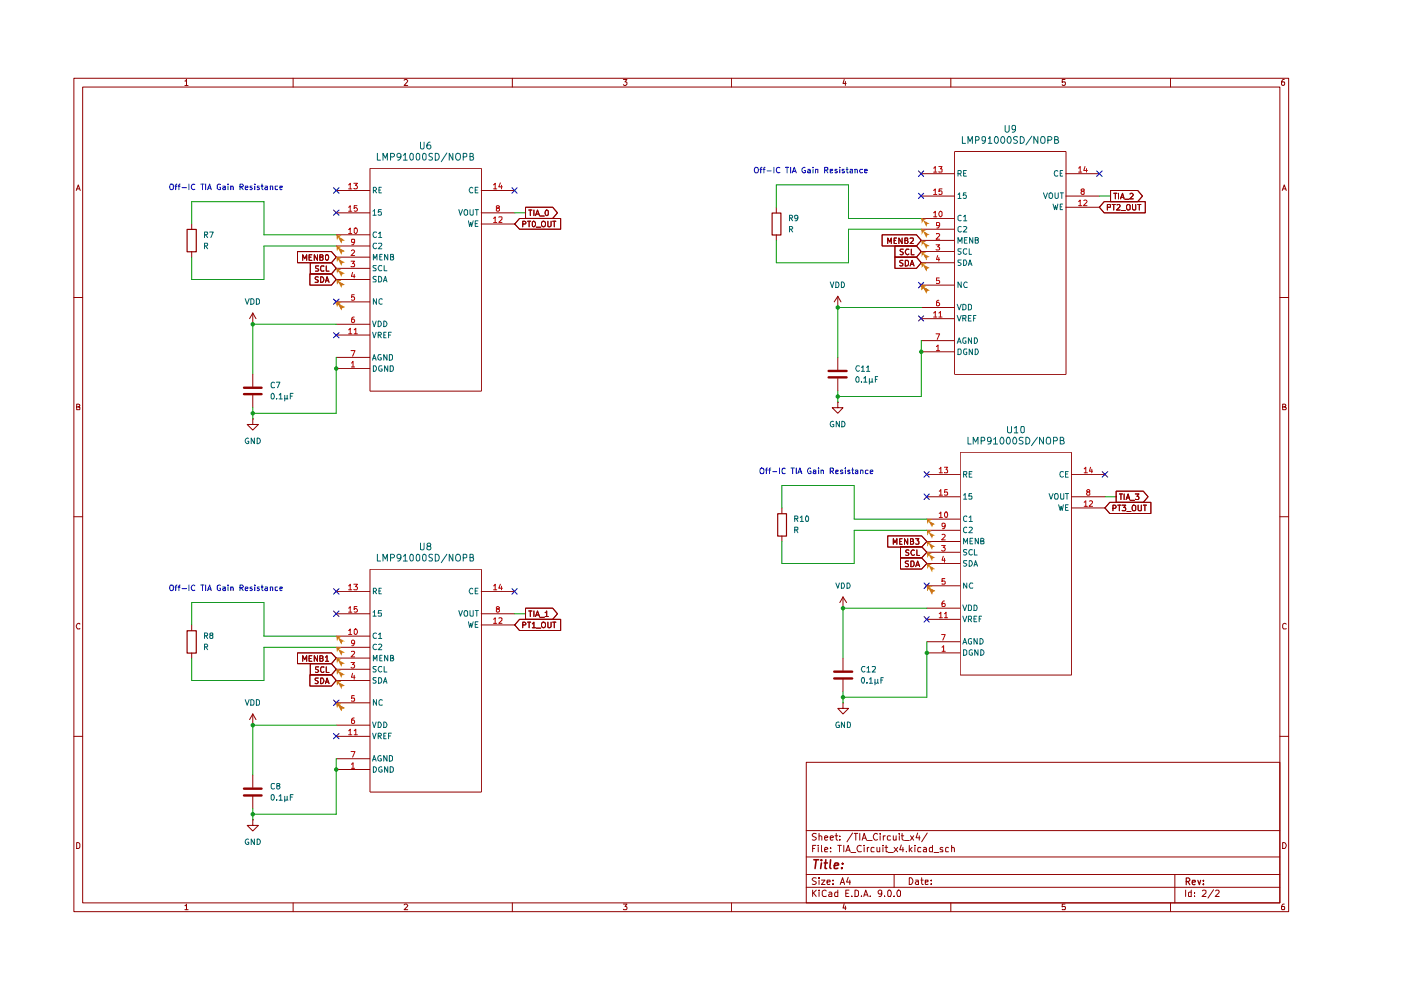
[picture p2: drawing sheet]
<svg xmlns="http://www.w3.org/2000/svg" width="297mm" height="210mm" viewBox="0 0 297 210" stroke-linecap="round" stroke-linejoin="round" font-family="sans-serif">
<g fill="none" stroke="#910000" stroke-width=".21">
<path d="M15.7 16.6h257.5v176.7h-257.5zM17.5 18.5h253.9v172.9h-253.9zM39.2 17.2h.2l.1-.4v1.3M39.2 18.1h.7M62.1 16.6v1.9M85.7 17l.2-.2h.3l.2 .3-.7 1h.7M108.6 16.6v1.9M132.2 16.8h.7l-.4 .6 .4 .1v.4l-.2 .2h-.4l-.1-.2M155.1 16.6v1.9M179 16.8l-.3 .9h.7M179.2 17.3v.8M201.6 16.6v1.9"/>
<path d="M225.8 16.8h-.6v.6h.6l.1 .1-.1 .5-.4 .1-.2-.2M248.2 16.6v1.9M272.3 16.8h-.3a.93 .93 0 0 0-.2 1.2h.5l.1-.5-.1-.1h-.5l-.1 .1M78.4 35.7h23.7v47.2h-23.7zM195.3 36.8h7.1M202.4 32.1h23.6v47.3h-23.6zM226 36.8h7.1M16.2 40.4l.4-1.2 .4 1.2M16.3 40h.5M40.6 47.5v1.1M40.6 53.3v1.2M63.1 53.3h7.2l1 1.2-1 1.2h-7.2z"/>
<path d="M64.2 55.2v-1.2l.4 .9 .4-.9v1.2M65.5 54.5h.5M65.7 58.1h4.6l1 1.2-1 1.2h-4.6zM65.8 55.7h4.5l1 1.2-1 1.2h-4.5zM66.1 54h-.6v1.2h.6M67.3 54v1.2l-.7-1.2v1.2M67.5 58.8h-.6v.4l.5 .2 .1 .3-.1 .2h-.6M67.6 56.4l-.7 .1v.3l.7 .3-.2 .4h-.5M67.8 54.5h.5l.2-.3-.2-.2h-.5v1.2h.5l.2-.2v-.3l-.3-.2M68 58.7a.66 .66 0 0 1 .6 .4 .66 .66 0 0 1-.2 .8h-.4zM68.7 56.5l-.5-.1-.2 .2v.6l.2 .3 .5-.1M69 54.2l.2-.2a.6 .6 0 0 1 .6 .4 .6 .6 0 0 1-.3 .7l-.2 .1-.3-.3z"/>
<path d="M69 59.9l.3-1.2 .5 1.2M69.1 59.5h.6M69.2 56.4v1.1h.6M71.3 54.5h7.1M71.3 40.4h7.1M71.3 45.1h7.1M71.3 49.8h7.1M71.3 52.2h7.1M71.3 56.9h7.1M71.3 59.3h7.1M102 40.4h7.1M102 45.1h7.1"/>
<path d="M102 47.5h7.1M110.2 46.3h8.7v2.3h-8.7l-1.1-1.1zM110.8 47.5h.5l.2-.2-.1-.3-.6-.1v1.2M111.4 43.9h5.8l1 1.2-1 1.2h-5.8zM111.8 46.9h.7M112.1 44.5h.7M112.2 46.9v1.2M112.4 44.5v1.2M112.9 47l.3-.1a.64 .64 0 0 1 .4 .6 .64 .64 0 0 1-.5 .6l-.2-.3zM113.2 44.5v1.2M113.5 45.7l.5-1.2 .4 1.2M113.7 45.4h.5"/>
<path d="M113.7 48.2h.9M114.5 45.8h.9M114.9 47.1l.2-.2a.6 .6 0 0 1 .6 .6 .6 .6 0 0 1-.6 .6l-.3-.4zM115.7 44.6l.3-.1 .2 .3v.7l-.3 .2a.7 .7 0 0 1-.2-1.1zM116.2 46.9v1.1l.1 .1 .5-.1v-.2v-.9M117.2 46.9h.7M117.5 46.9v1.2M164.6 43.9v1.2M164.6 49.8v1.2M187 49.8h7.3l1 1.2-1 1.2h-7.3zM188.2 51.6v-1.1l.4 .8 .4-.8v1.1M189.6 51h.3"/>
<path d="M189.7 52.2h4.6l1 1.1-1 1.2h-4.6zM189.7 54.5h4.6l1 1.2-1 1.2h-4.6zM190.1 50.5h-.5v1.1h.5M191.3 50.5v1.1l-.7-1.1v1.1M191.4 55.2h-.5l-.1 .2 .1 .3 .5 .2v.3l-.1 .2-.5-.1M191.5 52.8h-.6v.5l.5 .2 .1 .3-.2 .2-.5-.1M191.9 51h.5v-.5h-.5v1.1h.5l.1-.4-.2-.2M191.9 55.2h.5l.2 .3v.5l-.3 .4h-.4zM192.7 52.9l-.5-.1a.67 .67 0 0 0-.3 .7 .67 .67 0 0 0 .5 .5l.3-.2M193 50.5h.6v.5l-.6 .6h.6M193 56.4l.4-1.2 .4 1.2M193.1 56h.5"/>
<path d="M193.2 52.8v1.2h.6M195.3 51h7.1M195.3 41.6h7.1M195.3 46.3h7.1M195.3 48.6h7.1M195.3 53.3h7.1M195.3 55.7h7.1M226 41.6h7.1M226 43.9h7.1M234.1 42.8h8.7v2.3h-8.7l-1-1.2zM234.8 43.9h.6l.1-.5-.7-.1v1.2M235.5 40.4h5.7l1 1.2-1 1.2h-5.7z"/>
<path d="M235.8 43.3h.7M236.1 43.3v1.2M236.1 41h.7M236.5 41v1.2M236.8 43.4l.4-.1 .3 .4-.8 .8h.8M237.2 41v1.2M237.6 42.2l.4-1.2 .3 1.2M237.7 41.8h.6M237.7 44.6h.9M238.5 42.2h.9M239.1 43.3l.5 .2v.9l-.5 .1a.78 .78 0 0 1 0-1.2zM239.6 41.1l.4-.1 .3 .3-.8 .9h.8"/>
<path d="M240.1 43.3v1l.3 .2 .4-.1v-1.1M241.2 43.3h.7M241.6 43.3v1.2M271.9 40.4l.4-1.2 .4 1.2M272 40h.6M15.7 63.1h1.8M53.6 68.7h.1M53.6 66.4l-.7 1.2M53.6 66.4l.7 1.2M53.6 66.4v2.3M53.6 79.3v2.7M71 63.7l.6 .6"/>
<path d="M71.3 64h7.1M71.3 68.7h7.1M71.3 71h7.1M71.3 75.8h7.1M71.3 78.1h7.1M71.6 63.7l-.6 .6M177.6 65.2h.1M177.6 62.8v2.4M177.6 75.8v2.6M177.6 62.8l-.7 1.2M177.6 62.8l.7 1.2M195 60.1l.7 .7"/>
<path d="M195.3 60.5h7.1M195.3 65.2h7.1M195.3 67.6h7.1M195.3 72.2h7.1M195.3 74.6h7.1M195.7 60.1l-.7 .7M271.4 63.1h1.8M16.3 86.3h.4l.2-.3-.1-.2-.5-.1v1.2h.5l.1-.5-.2-.1M53.6 88.8v1.2h1.2l-1.2 1.2-1.2-1.2h1.2M53.6 88.8h.1M53.6 83.8v2.6M177.6 85.3v1.1h1.1l-1.1 1.2-1.2-1.2h1.2"/>
<path d="M177.6 85.3h.1M177.6 80.3v2.6M203.6 95.9h23.6v47.2h-23.6zM271.9 86.3l.6-.1v-.4l-.6-.1v1.2h.6l.2-.4-.3-.2M15.7 109.6h1.8M165.8 107.7v1.2M165.8 113.6v1.2M188.2 113.6h7.2l1.1 1.2-1.1 1.2h-7.2zM189.4 115.4v-1.2l.3 .9 .5-.9v1.2M190.8 114.8h.3M190.9 115.9h4.5l1.1 1.2-1.1 1.2h-4.5zM190.9 118.3h4.5l1.1 1.2-1.1 1.1h-4.5z"/>
<path d="M191.3 114.2h-.5v1.2h.5M192.4 114.2v1.2l-.6-1.2v1.2M192.6 119h-.5l-.2 .1 .2 .4 .5 .1v.4l-.2 .1h-.5M192.7 116.7l-.4-.1-.3 .2 .1 .3 .5 .2v.4h-.6M193 114.8h.5l.1-.2v-.3l-.6-.1v1.2l.6-.1 .1-.3-.2-.2M193.1 119h.5l.2 .2v.6l-.3 .3h-.4zM193.9 116.7h-.5l-.3 .4 .3 .6 .2 .1 .3-.2M194.1 114.2h.7l-.3 .4 .3 .2v.5h-.7M194.3 119.8h.5M194.4 116.6v1.2h.6M196.5 100.6h7M196.5 105.3h7"/>
<path d="M196.5 110.1h7M196.5 112.4h7M196.5 114.8h7M196.5 117.1h7M196.5 119.5h7M227.2 100.6h7.1M227.2 105.3h7.1M227.2 107.7h7.1M235.3 106.5h8.7v2.4h-8.7l-1-1.2zM236 107.8l.6-.1v-.5l-.6-.1v1.2M236.6 104.1h5.8l1 1.2-1 1.2h-5.8zM237 107.1h.7"/>
<path d="M237.3 107.1v1.2M237.3 104.7h.7M237.7 104.7v1.2M237.9 107.1h.8l-.4 .5h.3v.7l-.7-.1M238.3 104.7v1.2M238.8 105.9l.4-1.2 .3 1.2M238.8 105.6h.6M238.9 108.5h.9M239.6 106.1h.9M240.3 107.1l.5 .2v.8l-.2 .2h-.4a.86 .86 0 0 1 .1-1.2zM240.7 104.7h.8l-.5 .5 .5 .2v.3l-.2 .2-.6-.1M241.3 107.1v1l.2 .2 .5-.1v-1.1"/>
<path d="M242.4 107.1h.7M242.7 107.1v1.2M271.4 109.6h1.8M16.9 132.3l-.1-.1a.66 .66 0 0 0-.6 .4 .66 .66 0 0 0 .2 .7h.5M40.6 132.5v1.2M40.6 138.4v1.1M63.1 138.4h7.2l1 1.1-1 1.2h-7.2zM65.5 139.6h.5M66.1 139h-.6v1.2h.6M67.3 139v1.2l-.7-1.2v1.2M67.8 139.6h.4l.3-.2-.1-.3-.6-.1v1.2h.5l.2-.2v-.3l-.3-.1M69 139.4l.3-.4v1.2"/>
<path d="M71.3 125.4h7.1M71.3 130.1h7.1M71.3 134.9h7.1M71.3 137.2h7.1M71.3 139.5h7.1M78.4 120.7h23.7v47.2h-23.7zM102 125.4h7.1M102 130.1h7.1M102 132.5h7.1M110.2 131.3h8.7v2.4h-8.7l-1.1-1.2zM110.8 132.5h.5l.2-.3-.2-.3h-.5v1.2M111.4 128.9h5.8l1 1.2-1 1.2h-5.8z"/>
<path d="M111.8 131.9h.7M112.1 129.5h.7M112.2 131.9v1.2M112.4 129.5v1.2M112.9 132.2l.3-.3v1.2M112.9 133.1h.6M113.2 129.5v1.2M113.5 130.7l.5-1.2 .4 1.2M113.7 130.4h.5M113.7 133.2h.9M114.5 130.9h.9M114.9 132.1l.2-.2a.6 .6 0 0 1 .6 .6 .6 .6 0 0 1-.6 .6l-.3-.4z"/>
<path d="M115.6 129.9h.1l.2-.4v1.2M115.6 130.7h.6M116.2 131.9v1.1l.1 .1 .5-.1v-.2v-.9M117.2 131.9h.7M117.5 131.9v1.2M178.7 128.9h.1M178.7 126.6v2.3M178.7 139.5v2.7M178.7 126.6l-.6 1.2M178.7 126.6l.8 1.2M194.1 120.1l.5-1.1 .4 1.1M196.2 123.9l.6 .6"/>
<path d="M196.5 124.2h7M196.5 128.9h7M196.5 131.3h7M196.5 136.1h7M196.5 138.4h7M196.8 123.9l-.6 .6M272.7 132.3l-.4-.1-.4 .3v.6l.2 .2h.6M15.7 156.1h1.8M53.6 153.8h.1M53.6 151.4v2.4M53.6 151.4l-.7 1.2M53.6 151.4l.7 1.2"/>
<path d="M64.2 140.2v-1.2l.4 .9 .4-.9v1.2M65.7 143.1h4.6l1 1.2-1 1.2h-4.6zM65.8 140.7h4.5l1 1.2-1 1.2h-4.5zM67.5 143.8h-.6v.5l.5 .1 .1 .3-.3 .2h-.4M67.6 141.4l-.7 .1v.3l.7 .4-.3 .4-.4-.1M68 143.8h.4a.66 .66 0 0 1 .2 .7 .66 .66 0 0 1-.6 .4zM68.7 141.5l-.5-.1-.2 .2 .1 .8 .2 .2 .4-.2M69 144.9l.3-1.1 .5 1.1M69 140.2h.7M69.1 144.6h.6M69.2 141.4v1.2h.6M71 148.7l.6 .7"/>
<path d="M71.3 156.1h7.1M71.3 141.9h7.1M71.3 144.3h7.1M71.3 149h7.1M71.3 153.8h7.1M71.6 148.7l-.6 .7M178.7 149v1.2h1.2l-1.2 1.2-1.1-1.2h1.1M178.7 149h.1M178.7 144v2.6M271.4 156.1h1.8M16.3 178.6h.3l.3 .4v.6l-.3 .3h-.3zM53.6 173.8v1.2h1.2l-1.2 1.2-1.2-1.2h1.2"/>
<path d="M53.6 173.8h.1M53.6 164.3v2.7M53.6 168.8v2.6M71.3 160.9h7.1M71.3 163.2h7.1M170.9 161.6h100.5v29.8h-100.5zM170.9 176.1h100.5M172.3 179.9h.4M173 179.2h-.7v1.4M173.1 176.8l-.6-.1-.3 .3 .1 .3 .7 .2 .1 .2a.51 .51 0 0 1-.4 .4 .51 .51 0 0 1-.5 0M173.5 179.2v.1M173.5 179.7v.9"/>
<path d="M173.7 177.3l.3-.1 .2 .2v.7M173.7 176.7v1.4M174.2 179.2v1.2l.1 .2M174.8 177.6l.7-.1-.1-.2-.4-.1-.2 .2 .1 .7h.5M176 177.6l.7-.1-.1-.2-.4-.1-.2 .2 .1 .7h.5M176.1 179.7v.2M177 177.2h.6M177.3 176.7v1.2l.3 .2M177.6 179.2h.8M178 179.2v1.4M178.1 178v.1M178.1 177.3v.1"/>
<path d="M178.9 179.2v1.4M180.8 176.6l-1.2 1.9M181.1 176.7h.8M181.4 176.7v1.4M182.3 176.7v1.4M182.6 179.3a.7 .7 0 0 0-.9 .4 .7 .7 0 0 0 .3 .9l.6-.1M182.8 178.1l.4-1.4 .5 1.4M183 177.7h.6M183.2 179.2v.1M183.2 179.7v.9M183.9 179.7v.9M183.9 178.2h1"/>
<path d="M184.2 179.7l-.3 .1v.2M185.3 179.7h-.4l-.2 .3v.6h.6M185.9 179.7l.1 .9 .5-.1M186 176.9a.55 .55 0 0 0-.7 0 .55 .55 0 0 0-.1 .6l.2 .6h.4l.2-.1M186.5 179.7v.9M186.6 176.7v.2M186.6 177.2v.9M187.2 179.2v.1M187.2 179.7v.9M187.3 177.2v.9M187.6 179.7h.6M187.7 177.2l-.4 .3"/>
<path d="M187.9 179.2v1.4h.3M188.8 177.3l-.4-.1-.3 .3 .1 .6h.6M189.4 177.2v.9h.3l.3-.1M189.6 179.7l.7 .9M190 177.2v.9M190.3 179.7l-.7 .9M190.7 176.7v.2M190.7 177.2v.9M191.1 179.2l-.3 1h.8M191.1 177.2h.5M191.3 176.7v1.2l.3 .2M191.4 179.7v.9"/>
<path d="M191.8 178.2h1M192.8 179.2v1.4M193 177.2l.7 .9M193.4 179.7l-.6 .6M193.7 177.2l-.7 .9M194 179.2v.1M194 179.7v.9M194.6 176.6l-.4 1h.9M194.9 177.2v.9M195.2 179.7h-.4l-.2 .3v.6h.6M195.8 179.7h.4l.2 .2v.7h-.6l-.1-.3 .2-.2 .5-.1M196.6 176.6l-1.2 1.9"/>
<path d="M197.7 179.2v1.4h-.6v-.9h.6M199.9 179.7a.35 .35 0 0 0-.4 0 .35 .35 0 0 0-.2 .3l.6 .3v.3h-.6M201.1 179.7h-.4l-.2 .1v.7l.6 .1M201.8 179.8v-.1a.36 .36 0 0 1 .6 .2v.7M201.8 179.2v1.4M271.9 178.6a.65 .65 0 0 1 .8 .7 .65 .65 0 0 1-.8 .6zM39.2 192h.2l.1-.3v1.2M39.2 192.9h.7M62.1 191.4v1.9M85.7 191.9l.2-.2h.3l.2 .2-.7 1h.7M108.6 191.4v1.9M132.2 191.7h.7l-.4 .5 .4 .2v.3l-.1 .2-.6-.1"/>
<path d="M155.1 191.4v1.9M170.9 188.1h100.5M170.9 185.4h100.5M170.9 181.7h100.5M172.3 188.7v1.4M172.5 189.3l.6 .8M173.1 186.2l-.6-.1-.3 .3 .3 .4 .6 .3a.51 .51 0 0 1-.4 .4 .51 .51 0 0 1-.5 0M173.1 188.7l-.8 .8M173.7 188.7v.2M173.7 186.1v.2M173.7 186.6v.9M173.7 189.1v1"/>
<path d="M174.2 186.6h.7l-.7 .9h.7M174.8 180.2l.7-.2-.1-.3h-.4l-.2 .2 .1 .7h.5M175.2 188.9l-.4-.2-.5 .4 .1 .8 .2 .2 .6-.1M175.3 187l.7-.1-.1-.3h-.5l-.1 .2 .1 .7h.5M175.8 189.2l.4-.1 .2 .3v.7h-.6l-.1-.4 .7-.2M176.1 180.5v.1M176.6 187.4v.1M176.6 186.6v.2M177.6 188.7v1.4h-.6v-.9h.6M178.1 187.5l.5-1.4 .5 1.4M178.3 187.1h.6M179 191.6l-.3 .9h.7"/>
<path d="M179.2 192.1v.8M179.3 180.6l.5-1.4 .5 1.4M179.3 189.4h.5M179.5 180.3h.7M179.8 186l-.3 1h.8M180 188.7h-.7v1.4h.7M180.2 186.6v.9M180.4 180.8h1M180.6 190v.1M181.3 188.7h.3l.4 .4v.6l-.2 .4h-.5zM182.6 190v.1M183.1 190.1l.5-1.4 .5 1.4"/>
<path d="M183.2 189.7h.7M184.5 190v.1M186.9 189.3v.2l-.5 .1-.2-.3v-.3l.2-.3 .5 .2v.8l-.2 .4h-.3M187.5 190v.1M188.2 189l.3-.3a.78 .78 0 0 1 .6 .6 .78 .78 0 0 1-.3 .8l-.5-.1zM188.3 180.8h1.1M189.6 190v.1M189.6 185.4v2.7M190.3 188.8l.4-.1 .2 .3v.8l-.1 .3h-.5l-.1-.3v-.6zM192.2 180.5v.1M192.8 186.1a.72 .72 0 0 1 .8 .7 .72 .72 0 0 1-.8 .7zM193 180.1l.4 .5"/>
<path d="M194.1 186.6h.5l.1 .9M194.7 186.9h-.4l-.2 .3 .2 .3h.4M195.2 186.6h.5M195.4 186.1v1.2l.3 .2M196.2 187l.6-.1v-.3h-.6v.9h.6M197.4 187.4v.1M197.4 186.6v.2M198 180.8h1.1M201.6 191.4v1.9M225.8 191.7h-.6v.6l.6-.1 .1 .2-.1 .5-.6-.1M248.2 191.4v1.9M249.1 185.4v6"/>
<path d="M251.4 188.7v1.4M252.6 188.7v1.4h-.5l-.1-.8 .2-.2 .4 .1M253.2 190v.1M253.2 189.2v.2M254.9 188.9l.2-.2 .5 .1 .1 .5-.9 .8h.9M257.3 188.6l-1.2 1.8M257.7 188.9l.2-.2h.3l.3 .4-.9 1h.9M272.3 191.7h-.3a.93 .93 0 0 0-.2 1.2h.5l.1-.5-.1-.2h-.5l-.1 .2"/>
</g>
<path d="M39.7 48.6h1.9v4.8h-1.9zM163.7 45.2h1.9v4.6h-1.9zM164.9 108.9h1.9v4.8h-1.9zM39.7 133.7h1.9v4.8h-1.9zM251.5 186.9h.5l.3-.3v-.2l-.3-.3h-.5v1.5M251.8 186.9l.5 .7M252.8 187.1l.6-.1v-.4h-.5l-.1 .2 .1 .7h.5M254 186.6l.3 1 .3-1M255.1 187.4v.2M255.1 186.6v.2" fill="none" stroke="#910000" stroke-width=".25"/>
<path d="M172.6 182.3h1M173.1 182.3l-.3 1.8M174.2 182.3v.2M174.2 183l-.2 1.1M174.8 183h.6M175.1 182.3l-.2 1.8h.4M176.1 182.3l-.2 1.6 .3 .2M176.9 183.6l.9-.2-.1-.4h-.7l-.1 .9 .1 .2h.6M178.5 184v.1M178.6 183v.2" fill="none" stroke="#910000" stroke-width=".34"/>
<path d="M175.7 78.7h3.8M51.7 82.2h3.8M51.7 83.6h3.8M175.7 80h3.8M176.9 142.4h3.8M176.9 143.8h3.8M51.7 167.2h3.8M51.7 168.7h3.8" fill="none" stroke="#910000" stroke-width=".51"/>
<g fill="none" stroke="#b90000" stroke-width=".21">
<path d="M73.9 39.2l.4-.3v1.1M75 38.9h.8l-.4 .4 .4 .2-.1 .5h-.7M104.6 39.2l.4-.3v1.1M106.1 38.8l-.4 .8h.8M106.3 39.3v.7M198 35.6l.3-.3v1.2M198 36.5h.6M199.1 35.3h.6l-.3 .5 .3 .1v.5h-.6M228.7 35.6l.3-.3v1.2M228.7 36.5h.7M230 35.3l-.2 .9h.7M230.4 35.7v.8"/>
<path d="M73.9 43.9l.4-.3v1.2M73.9 48.7l.4-.4v1.2M73.9 40h.7M73.9 44.8h.7M73.9 49.5h.7M74.4 55.4h.8l-.4 .5h.3l.1 .1-.1 .6-.7-.1M74.5 53.2l.4-.2 .3 .3-.8 .9h.8M74.8 57.7l-.3 .9h.8M75.1 48.5l.2-.2a.6 .6 0 0 1 .5 .5 .6 .6 0 0 1-.2 .6l-.2 .1-.3-.2zM75.1 58.2v.7M75.2 51.2l-.1 .2h-.5l-.1-.2 .1-.5 .5 .1a.85 .85 0 0 1-.3 1.1h-.2M75.7 43.6h-.6v.6l.4-.2 .3 .3-.1 .4h-.6"/>
<path d="M104.6 46.3l.4-.3v1.2M104.6 40h.7M104.6 47.2h.7M105.4 44.1l-.2-.1v-.3h.6v.3l-.6 .2v.5l.2 .1h.3l.2-.3-.2-.4M105.7 46.1h.7v.4l-.7 .7h.7M198 40.4l.3-.4v1.2M198 45.1l.3-.3v1.2M198 41.2h.6M198 46h.6M198.5 51.9h.7l-.4 .4 .3 .1 .1 .4-.1 .2-.6-.1M198.5 49.6l.6-.1 .1 .4-.7 .8h.7M198.8 54.2l-.3 .8h.7"/>
<path d="M199.1 54.6v.8M199.1 58.9h-.6v.6l.6-.1 .1 .2v.3l-.1 .2-.6-.1M199.2 44.9l.3-.1 .2 .2v.7l-.2 .3-.3-.2a.69 .69 0 0 1 0-.9zM199.2 47.7l-.1 .1h-.5l-.1-.6h.6l.1 .1-.1 .9-.5 .1M199.7 40h-.6v.6l.1-.1h.4l.1 .1v.5h-.6M228.7 42.8l.3-.4v1.2M228.7 43.6h.7M229.4 40.6l-.2-.3 .2-.3 .5 .1v.4a.51 .51 0 0 0-.6 .6h.6v-.5h-.2M229.8 42.5l.4-.1 .3 .4-.8 .8h.8M73.9 69.9l.4-.3v1.2M73.9 70.8h.7M74.4 74.3h.9l-.5 1.2"/>
<path d="M74.5 77l.3-.4v1.2M74.5 77.8h.7M75.1 62.5h-.5l-.1 .6 .2-.2 .4 .1v.6h-.6M75.1 67.2h-.3a.73 .73 0 0 0 0 1.2l.4-.2-.1-.5-.3-.1-.3 .3M75.1 69.9l.3-.3v1.2M75.1 70.8h.7M198 66.4l.3-.4v1.2M198 67.2h.6M198.5 70.8h.7l-.5 1.2M198.5 73.5l.4-.3v1.1M198.5 74.3h.7M199.1 63.7l-.6 .2v.9h.6l.1-.5-.2-.2h-.3l-.2 .2"/>
<path d="M199.1 66.4l.3-.4v1.2M199.1 67.2h.6M199.1 99.4l.4-.3v1.1M200.2 99.1h.7l-.3 .5h.2l.1 .1-.1 .5h-.6M229.9 99.4l.3-.3v1.1M231.2 99.1l-.2 .8h.6M231.5 99.5v.7M199.1 104.1l.4-.3v1.2M199.1 108.9l.4-.4v1.2M199.1 100.2h.7M199.1 105h.7M199.1 109.7h.7"/>
<path d="M199.6 115.7h.8l-.4 .4 .3 .1 .1 .4-.2 .2h-.4l-.2-.1M199.7 113.4l.5-.1 .2 .3-.8 .9h.8M200 117.9l-.3 .9h.7M200.2 118.4v.8M200.4 108.6l.2-.1a.71 .71 0 0 1 .1 1.2h-.1a.7 .7 0 0 1-.2-1.1zM200.4 111.4l-.2 .3-.5-.2v-.5l.5-.1a.73 .73 0 0 1-.1 1.2h-.3M200.8 103.8h-.5l-.1 .6 .6-.1v.7l-.6-.1M229.9 106.5l.3-.3v1.2M229.9 100.2h.6M229.9 107.4h.6M230.6 104.3l-.2-.2 .2-.3h.3l.2 .4-.5 .1-.2 .3v.2l.1 .2h.5l.1-.5-.2-.2M231 106.3l.4-.1 .2 .3-.7 .9h.7"/>
<path d="M73.9 124.2h.2l.2-.3v1.2M73.9 128.9l.4-.3v1.2M73.9 133.7l.4-.4v1.2M73.9 125.1h.7M73.9 129.8h.7M73.9 134.5h.7M74.5 138.2l.6-.1 .1 .3-.8 .9h.8M75 123.9h.8l-.4 .5 .4 .1v.4l-.2 .2-.6-.1M75.2 133.4l.2-.1a.64 .64 0 0 1 .4 .7 .64 .64 0 0 1-.4 .5l-.3-.2zM75.2 136.2l-.4 .3-.3-.3v-.2a.35 .35 0 0 1 .3-.3 .35 .35 0 0 1 .4 .3l-.2 .7-.4 .2M75.7 128.6h-.6v.6l.4-.2 .3 .3-.1 .4h-.6M104.6 124.2l.4-.3v1.2"/>
<path d="M104.6 131.3l.4-.3v1.2M104.6 125.1h.7M104.6 132.2h.7M105.4 129.1l-.2-.1v-.2l.5-.2 .2 .3-.2 .2-.5 .1v.5l.2 .1h.3l.2-.3-.2-.4M105.7 131.1h.7v.4l-.7 .7h.7M106.1 123.9l-.4 .8h.8M106.3 124.3v.8M199.1 130.1l.4-.3v1.2M199.1 131h.7M199.6 134.5h.8l-.5 1.2M199.7 137.2l.4-.3v1.2M199.7 138.1h.7"/>
<path d="M200.2 127.4l-.3 .1-.2 .3v.7l.5 .1 .2-.2v-.3l-.2-.2h-.4l-.1 .2M200.2 130.1l.4-.3v1.2M200.2 131h.7M200.3 122.7h-.6v.6l.5-.1 .2 .2v.3l-.2 .2-.5-.1M73.9 154.9l.4-.3v1.2M73.9 155.8h.7M74.4 140.5h.8l-.4 .4 .4 .2-.1 .5h-.5l-.2-.1M74.4 159.3h.9l-.5 1.2M74.8 142.7l-.3 .9h.8M75.1 147.5h-.5l-.1 .6 .6-.1v.7l-.6-.1M75.1 152.2l-.4 .1-.2 .9a.35 .35 0 0 0 .3 .2 .35 .35 0 0 0 .4-.2v-.3l-.3-.2-.4 .2M75.1 154.9l.3-.3v1.2"/>
<path d="M75.1 143.2v.8M75.1 155.8h.7M74.5 162.1l.3-.4v1.2M74.5 162.9h.7"/>
</g>
<g fill="none" stroke="#006665" stroke-width=".21">
<path d="M80.9 39.7h-.6v1.2h.6M100.2 39.9l-.2-.2a.67 .67 0 0 0-.5 .5 .67 .67 0 0 0 .2 .7l.5-.1M101.3 39.7h-.5v1.2h.5M203.1 36.8h.5l.2-.1v-.4l-.2-.1h-.5v1.1M203.5 36.8l.3 .5M204.3 36.7h.4M204.9 36.2h-.6v1.1h.6M224.3 36.3l-.3-.1a.67 .67 0 0 0-.5 .5 .67 .67 0 0 0 .3 .6h.5M224.8 36.7h.3M225.3 36.2h-.5v1.1h.5M79.1 44.8l.3-.4v1.2M79.1 45.6h.7"/>
<path d="M79.2 40.4h.4l.2-.4-.2-.3h-.4v1.2M79.2 55.1v-1.2l.3 .9 .4-.9v1.2M79.4 40.4l.4 .5M79.8 56.3h-.6v.4l.5 .2 .1 .3-.1 .2h-.6M79.8 58.7h-.6v.4l.5 .2 .1 .3-.1 .2h-.6M79.8 49.3l-.5-.1a.67 .67 0 0 0-.2 .7 .67 .67 0 0 0 .5 .5l.2-.2M79.8 51.6h-.5a.67 .67 0 0 0-.2 .6 .67 .67 0 0 0 .5 .5l.2-.1M80.3 49.5l.3-.3v1.2M80.3 51.6h.6v.3l-.7 .8h.7M80.3 58.6a.66 .66 0 0 1 .6 .4 .66 .66 0 0 1-.2 .8h-.4zM80.3 50.4h.6M80.3 40.3h.4"/>
<path d="M80.5 54.4h.4M80.9 44.4h-.6l-.1 .6 .1-.1h.4l.2 .1v.6h-.7M80.9 56.4l-.5-.1-.2 .4 .2 .7 .5-.1M81 53.9h-.5v1.2h.5M81.3 59.8l.4-1.2 .3 1.2M81.4 59.4h.6M81.4 56.3v1.1h.6M82.2 53.9v1.2l-.7-1.2v1.2M82.8 54.4h.5l.1-.4-.6-.1v1.2l.6-.1 .1-.3-.3-.3M97.3 44.4l.3 1.2 .4-1.2M98.6 44.4l.5 .2v.9l-.5 .1a.78 .78 0 0 1 0-1.2zM99.3 46.8l.3 1.2 .2-.8 .2 .8 .3-1.2"/>
<path d="M99.7 44.4v1l.2 .2h.4v-1.2M100.8 40.3h.4M100.8 44.4h.6M100.8 47.4h.4M101.1 44.4v1.2M101.3 46.8h-.5v1.2h.5M203.1 41.2l.4-.3v1.2M203.1 51.6v-1.2l.4 .8 .5-.8v1.2M203.1 42.1h.7M203.8 45.7a.45 .45 0 0 0-.7 .2v.7a.45 .45 0 0 0 .7 .1M203.8 48.1a.45 .45 0 0 0-.7 .2l.1 .7 .3 .2 .3-.2M203.8 52.7l-.7 .1v.4l.7 .4-.3 .3-.4-.1"/>
<path d="M203.8 55.1l-.7 .1v.3l.7 .5-.3 .3-.4-.1M203.8 59.8v1.2l-.7-1.2v1.2M204.3 46l.3-.4v1.2M204.3 48.1l.4-.1 .3 .3-.8 .9h.8M204.3 55.1h.4a.66 .66 0 0 1 .3 .8 .66 .66 0 0 1-.7 .4zM204.3 46.8h.7M204.5 50.9h.4M204.8 40.9h-.5l-.1 .6 .2-.2 .4 .1v.6h-.6M205 52.8l-.5-.1a.67 .67 0 0 0-.3 .7 .67 .67 0 0 0 .5 .5l.3-.1M205.1 50.4h-.6v1.2h.6M205.1 59.9l-.3-.1a.67 .67 0 0 0-.5 .5 .67 .67 0 0 0 .3 .7l.5-.1M205.3 56.3l.4-1.2 .4 1.2"/>
<path d="M205.4 56h.6M205.5 52.7v1.2h.5M206.2 50.4v1.2l-.6-1.2v1.2M206.8 50.9h.5l.1-.4-.1-.1h-.5v1.2h.5l.1-.2v-.3l-.2-.2M221.2 40.9l.5 1.2 .4-1.2M222.4 41.1l.5-.2a.65 .65 0 0 1 .3 .7 .65 .65 0 0 1-.5 .5l-.3-.2zM223.3 43.3l.3 1.1 .2-.8 .2 .8 .3-1.1M223.7 40.9v.9a.35 .35 0 0 0 .3 .3 .35 .35 0 0 0 .4-.3v-.9M224.8 40.9h.7M224.8 43.9h.3M225.1 40.9v1.2M225.3 43.3h-.5v1.1h.5"/>
<path d="M79 68.1l.3 1.2 .5-1.2M79 70.4l.3 1.2 .5-1.2M79 76.4l.3-1.2 .5 1.2M79.1 76h.6M79.2 77.6h.4a.66 .66 0 0 1 .2 .7 .66 .66 0 0 1-.6 .4zM79.8 63.3v1.2l-.6-1.2v1.2M80.2 68.1a.6 .6 0 0 1 .7 .6 .6 .6 0 0 1-.7 .6zM80.2 71h.5l.2-.1-.1-.4-.6-.1v1.2M80.4 71l.5 .6M80.8 75.2h-.5a.67 .67 0 0 0-.2 .7 .67 .67 0 0 0 .5 .5l.3-.2v-.3h-.3M80.9 77.6h-.4a.67 .67 0 0 0-.2 .6 .67 .67 0 0 0 .5 .5l.2-.1v-.4h-.2M81 63.5l-.1-.2-.5 .2-.1 .8a.45 .45 0 0 0 .7 .1"/>
<path d="M81.4 68.1a.6 .6 0 0 1 .6 .6 .6 .6 0 0 1-.6 .6zM81.4 71h.3M81.9 70.4h-.5v1.2h.5M82 75.2v1.2l-.6-1.2v1.2M82.2 77.6v1.1l-.7-1.1v1.1M82.4 71h.4M82.5 75.2h.6l.1 .2v.6l-.3 .4h-.4zM82.7 77.6h.5l.2 .2v.6l-.3 .3h-.4zM83 70.4h-.6v1.2M202.9 64.5l.5 1.2 .4-1.2M202.9 66.9l.5 1.2 .4-1.2M202.9 72.8l.5-1.2 .4 1.2"/>
<path d="M203.1 74h.5l.2 .3v.5l-.3 .4h-.4zM203.1 72.5h.5M204.1 64.5h.4l.3 .3v.6l-.3 .3h-.4zM204.1 67.5h.6l.1-.5-.7-.1v1.2M204.5 67.5l.3 .6M204.8 71.6h-.5l-.2 .3v.6l.2 .2h.5v-.4h-.2M205 74h-.5l-.2 .3v.5l.2 .3h.5v-.4h-.2M205.3 64.5h.4l.3 .3v.6l-.3 .3h-.4zM205.3 67.5h.4M205.9 66.9h-.6v1.2h.6M206 71.6v1.2l-.7-1.2v1.2M206.2 74v1.2l-.7-1.2v1.2"/>
<path d="M206.4 67.5h.4M206.6 71.6h.4a.66 .66 0 0 1 .2 .8 .66 .66 0 0 1-.6 .4zM206.8 74h.4a.66 .66 0 0 1 .2 .7 .66 .66 0 0 1-.6 .5zM206.9 66.9h-.5v1.2M206.1 100h-.6v1.2h.6M226.5 100h-.6v1.2h.6M204.3 100.6l.7-.1v-.4l-.7-.1v1.2M204.3 105l.3-.4v1.2M204.3 115.3v-1.2l.4 .9 .4-.9v1.2M204.3 105.8h.7M204.6 100.6l.4 .6M205 109.6v-.1a.45 .45 0 0 0-.7 .1v.7a.45 .45 0 0 0 .7 .2"/>
<path d="M205 111.8a.45 .45 0 0 0-.7 .2v.7a.45 .45 0 0 0 .7 .2M205 116.6h-.7v.3l.7 .4-.3 .4-.4-.1M205 118.9l-.7 .1v.3l.7 .4-.3 .4-.4-.1M205.5 109.7l.3-.3v1.2M205.5 111.8h.4l.3 .3-.8 .8h.8M205.5 118.9h.4a.66 .66 0 0 1 .2 .7 .66 .66 0 0 1-.6 .5zM205.5 100.5h.4M205.5 110.6h.7M205.7 114.7h.4M206 104.6h-.5l-.1 .6h.6v.6l-.6-.1M206.2 116.6l-.3-.1a.6 .6 0 0 0-.5 .6 .6 .6 0 0 0 .5 .6l.3-.2M206.2 114.1h-.5v1.2h.5"/>
<path d="M206.6 116.5v1.2h.6M206.6 119.7h.5M207.4 114.1v1.2l-.6-1.2v1.2M207.9 114.7h.5l.2-.2-.1-.3-.6-.1v1.2h.5l.2-.1v-.4l-.2-.1M222.4 104.6l.4 1.2 .5-1.2M223.6 104.8l.5-.2a.86 .86 0 0 1 .1 1.2h-.4l-.2-.1zM224.5 107l.3 1.2 .2-.8 .2 .8 .3-1.2M224.9 104.6l.1 1.2h.5l.1-1.2M225.5 100.1l-.5-.1a.67 .67 0 0 0-.3 .7 .67 .67 0 0 0 .5 .5l.3-.2M225.9 100.5h.4M225.9 104.6h.7M225.9 107.6h.4"/>
<path d="M226.2 104.6v1.2M226.5 107h-.6v1.2h.6M79.1 129.8l.3-.3v1.1M79.1 130.6h.7M79.2 125.4h.4l.2-.4-.2-.3h-.4v1.2M79.4 125.4l.4 .5M79.8 134.3l-.2-.1a.6 .6 0 0 0-.5 .6 .6 .6 0 0 0 .5 .6l.2-.1M79.8 136.7l-.2-.1a.6 .6 0 0 0-.5 .6 .6 .6 0 0 0 .5 .6l.2-.1M80.3 134.5l.3-.3v1.2M80.3 136.7l.4-.1 .2 .3-.7 .9h.7M80.3 135.4h.6M80.3 125.3h.4"/>
<path d="M80.5 139.5h.4M80.9 124.7h-.6v1.2h.6M80.9 129.5h-.6l-.1 .5h.6l.1 .6h-.7M81 138.9h-.5v1.2h.5M82.2 138.9v1.2l-.7-1.2v1.2M82.8 139.5h.4l.2-.1v-.4l-.2-.1h-.4v1.2l.6-.1 .1-.3-.3-.2M97.3 129.5l.3 1.1 .4-1.1M98.5 129.6l.1-.1 .5 .1v.9l-.1 .1h-.4l-.2-.3zM99.3 131.8l.3 1.2 .2-.8 .2 .8 .3-1.2M99.7 129.5v1l.1 .1h.5v-1.1M100.2 124.9l-.2-.2a.67 .67 0 0 0-.5 .5 .67 .67 0 0 0 .2 .7l.5-.1M100.8 125.3h.4"/>
<path d="M100.8 129.5h.6M100.8 132.4h.4M101.1 129.5v1.1M101.3 124.7h-.5v1.2h.5M101.3 131.8h-.5v1.2h.5M204.1 128.3l.5 1.2 .4-1.2M204.1 130.6l.5 1.2 .4-1.2M204.1 136.6l.5-1.2 .4 1.2M204.3 137.8h.3l.4 .2v.7l-.4 .2h-.3zM204.3 136.2h.5M205 123.6v1.1l-.7-1.1v1.1M205.3 128.3l.5 .1 .2 .2v.6l-.2 .3h-.5z"/>
<path d="M205.3 131.3h.5l.2-.2v-.3l-.2-.2h-.5v1.2M205.7 131.3l.3 .5M206 135.5a.45 .45 0 0 0-.7 .1v.7a.45 .45 0 0 0 .7 .2v-.4h-.2M206.2 137.8a.45 .45 0 0 0-.7 .2v.7a.45 .45 0 0 0 .7 .2v-.5h-.2M206.2 123.7l-.5-.1-.2 .5 .2 .6 .5-.1M206.5 120.1l.3-1.2 .5 1.2M206.5 128.3a.66 .66 0 0 1 .7 .4 .66 .66 0 0 1-.3 .8h-.4zM206.5 131.2h.4M207.1 130.6h-.6v1.2h.6M207.2 135.4v1.2l-.7-1.2v1.2M207.3 137.8v1.1l-.6-1.1v1.1M207.6 131.2h.3"/>
<path d="M207.8 135.4a.6 .6 0 0 1 .7 .6 .6 .6 0 0 1-.7 .6zM207.9 137.8a.6 .6 0 0 1 .7 .5 .6 .6 0 0 1-.7 .6zM208.1 130.6h-.5v1.2M79 153.1l.3 1.2 .5-1.2M79 155.4l.3 1.2 .5-1.2M79.2 140.1v-1.2l.3 .9 .4-.9v1.2M79.8 141.3h-.6v.5l.5 .2 .1 .2-.3 .3-.4-.1M79.8 143.7h-.6v.5l.5 .2 .1 .2-.3 .3-.4-.1M79.8 148.3v1.2l-.6-1.2v1.2M80.2 153.1a.66 .66 0 0 1 .6 .4 .66 .66 0 0 1-.2 .8h-.4zM80.2 156h.5l.2-.1-.1-.4-.6-.1v1.2M80.3 143.7h.4a.66 .66 0 0 1 .2 .7 .66 .66 0 0 1-.6 .5z"/>
<path d="M80.4 156l.5 .6M80.9 141.4l-.5-.1a.67 .67 0 0 0-.2 .7 .67 .67 0 0 0 .5 .5l.2-.2M81 148.5l-.3-.2-.4 .4v.6l.2 .2 .5-.1M81.3 144.9l.4-1.2 .3 1.2M81.4 153.1a.66 .66 0 0 1 .6 .4 .66 .66 0 0 1-.2 .8h-.4zM81.4 144.5h.6M81.4 156h.3M81.4 141.3v1.2h.6M81.9 155.4h-.5v1.2h.5M82.4 156h.4M83 155.4h-.6v1.2M79 161.4l.3-1.2 .5 1.2"/>
<path d="M79.1 161h.6M79.2 162.6a.58 .58 0 0 1 .6 .6l-.2 .5h-.4zM80.8 160.3l-.3-.1a.61 .61 0 0 0-.4 .6 .61 .61 0 0 0 .5 .6l.3-.1v-.4h-.3M80.9 162.6h-.2a.61 .61 0 0 0-.4 .6 .61 .61 0 0 0 .5 .5l.2-.1v-.4h-.2M82 160.2v1.2l-.6-1.2v1.2M82.2 162.6v1.1l-.7-1.1v1.1M82.5 160.2h.4l.3 .2v.7l-.3 .3h-.4zM82.7 162.6h.4l.3 .2v.6l-.3 .3h-.4z"/>
</g>
<g fill="none" stroke="#090" stroke-width=".21">
<path d="M40.6 47.5v-4.7h15.4v7h15.3M71.3 52.2h-15.3v7.1h-15.4v-4.8M109.1 45.1h2.3M164.6 43.9v-4.7h15.3v7.1h15.4M195.3 48.6h-15.4v7.1h-15.3v-4.7M233.1 41.6h2.4M71.3 75.8v11.8h-17.7M71.3 68.7h-17.7v10.6M195.3 72.2v11.9h-17.7M195.3 65.2h-17.7v10.6M53.6 86.4v2.4M177.6 82.9v2.4"/>
<path d="M165.8 107.7v-4.7h15.3v7.1h15.4M196.5 112.4h-15.4v7.1h-15.3v-4.7M234.3 105.3h2.3M40.6 132.5v-4.7h15.4v7.1h15.3M71.3 137.2h-15.3v7.1h-15.4v-4.8M109.1 130.1h2.3M196.5 128.9h-17.8v10.6M196.5 136.1v11.7h-17.8M71.3 153.8h-17.7v10.5M178.7 146.6v2.4M53.6 171.4v2.4M71.3 160.9v11.7h-17.7"/>
</g>
<g fill="none" stroke="#0000ca" stroke-width=".21">
<path d="M36.2 39l.5 .2v.8l-.5 .2a.78 .78 0 0 1 0-1.2zM37.1 39.5h.4M37.5 39l-.2 .2v1M37.8 39.5h.4M38.2 39l-.3 .2v1M38.6 39.8h.9M40 39v1.2M41.3 39.1a.55 .55 0 0 0-.8 .5 .55 .55 0 0 0 .8 .5M42.6 39h.7M42.9 39v1.2M43.6 39v1.2M44.1 39.9h.6"/>
<path d="M46.7 39.1a.45 .45 0 0 0-.6 .2v.7a.45 .45 0 0 0 .6 .1v-.4h-.1M47.2 39.5h.6v.7M47.8 39.7l-.6 .1v.3h.6M48.3 39v.1M48.3 39.5v.7M48.9 39.5h.5v.7M48.9 39.5v.7M50.9 39.6h.6v-.5l-.6-.1v1.2M51.1 39.6l.5 .6M52 39.8l.6-.1-.1-.2h-.4l-.1 .1v.4l.2 .2 .3-.1M53.4 39.5h-.3l-.1 .1 .5 .4-.2 .2-.3-.1M54 39v.1"/>
<path d="M54 39.5v.7M54.9 39.5h-.3l-.1 .1 .5 .4-.1 .2-.4-.1M55.4 39.5h.4M55.5 39v1l.3 .2M56.2 39.5h.4l.1 .7M56.7 39.7l-.5 .1-.1 .2 .2 .2 .4-.1M57.3 39.5h.4l.1 .7M57.3 39.5v.7M58.8 39.5h-.5v.6h.5M59.4 39.8l.5-.1-.1-.2h-.4v.6h.4M160.1 35.6l.2-.1a.6 .6 0 0 1 .5 .6 .6 .6 0 0 1-.5 .6l-.4-.5zM161.1 35.9h.4"/>
<path d="M161.5 35.5l-.2 .1v1.1M161.8 35.9h.4M162.2 35.5l-.2 .1v1.1M162.6 36.2h.9M164.1 35.5v1.2M165.4 35.6l-.3-.1a.6 .6 0 0 0-.5 .6 .6 .6 0 0 0 .5 .6l.3-.1M166.5 35.5h.7M166.9 35.5v1.2M167.6 35.5v1.2M168 36.7l.4-1.2 .4 1.2M168.1 36.3h.6M170.7 35.6a.54 .54 0 0 0-.7 .5 .54 .54 0 0 0 .8 .5v-.4h-.3"/>
<path d="M171.3 35.9h.4l.1 .8M171.8 36.2h-.5l-.1 .2 .2 .3 .4-.1M172.4 35.5v.1M172.4 35.9v.8M172.9 36l.5-.1v.8M172.9 35.9v.8M174.8 36.1h.6l.1-.5-.7-.1v1.2M175.2 36.1l.3 .6M176 36.2h.5v-.3h-.5v.7h.5M177.5 35.9h-.5v.3h.4l.1 .3-.1 .2-.4-.1M178.1 35.5v.1M178.1 35.9v.8"/>
<path d="M179 35.9h-.4v.3h.3l.2 .3-.2 .2-.3-.1M179.4 35.9h.4M179.6 35.5v1.1l.2 .1M180.3 35.9h.4l.1 .8M180.8 36.2h-.5l-.1 .2 .1 .3 .5-.1M181.3 36l.4-.1 .1 .8M181.3 35.9v.8M182.9 35.9h-.5l-.1 .5a.36 .36 0 0 0 .6 .2M183.3 36.2h.6l-.1-.3h-.4l-.1 .2v.4l.2 .2 .3-.1M44 40.2l.4-1.2 .4 1.2M161.2 99.4l.3-.2 .3 .1a.87 .87 0 0 1 0 1.1h-.5l-.2-.3zM162.3 99.7h.4"/>
<path d="M162.7 99.2l-.2 .1v1.1M163 99.7h.4M163.4 99.2l-.2 .1v1.1M163.8 100h.9M165.3 99.2v1.2M166.5 99.4a.43 .43 0 0 0-.6 0 .43 .43 0 0 0-.1 .5l.2 .5 .5-.1M167.7 99.2h.7M168.1 99.2v1.2M168.8 99.2v1.2M171.9 99.3l-.1-.1a.66 .66 0 0 0-.6 .5 .66 .66 0 0 0 .2 .7l.6-.1v-.4h-.3M172.5 99.7h.3l.2 .1v.6h-.5l-.1-.2 .2-.2 .4-.1M173.6 99.2v.2"/>
<path d="M173.6 99.7v.7M174.1 99.7h.3l.2 .1v.6M174.1 99.7v.7M176 99.9h.5l.2-.2v-.3l-.2-.2h-.5v1.2M176.4 99.9l.3 .5M178.6 99.7h-.4v.3l.4 .1 .1 .1-.1 .2h-.4M179.2 99.2v.2M179.2 99.7v.7M180.2 99.7h-.5v.3l.5 .1 .1 .1-.1 .2h-.5M180.6 99.7h.4M180.8 99.2v1.2h.2M181.4 99.7h.5v.7h-.5v-.3l.5-.2"/>
<path d="M182.5 99.7h.3l.2 .1v.6M182.5 99.7v.7M184.1 99.7a.36 .36 0 0 0-.6 .2l.1 .5h.5M169.2 100.4l.4-1.2 .4 1.2M169.3 100.1h.5M177.2 100.1l.5-.2v-.2h-.5v.7h.5M184.5 100.1l.6-.2-.2-.2-.4 .1v.4l.1 .2h.4M36.2 124l.5 .2v.9l-.5 .1a.78 .78 0 0 1 0-1.2zM37.1 124.5h.4M37.5 124l-.2 .2v1M37.8 124.5h.4M38.2 124l-.3 .2v1"/>
<path d="M38.6 124.8h.9M40 124v1.2M41.3 124.2a.52 .52 0 0 0-.8 .4 .52 .52 0 0 0 .7 .5h.1M42.6 124h.7M42.9 124v1.2M43.6 124v1.2M44 125.2l.4-1.2 .4 1.2M44.1 124.9h.6M46.7 124.1a.45 .45 0 0 0-.6 .2v.7a.45 .45 0 0 0 .6 .1v-.4h-.1M47.2 124.5h.6v.7M47.8 124.7l-.6 .1v.3h.6M48.3 124v.2"/>
<path d="M48.3 124.5v.7M48.9 124.5h.5v.7M48.9 124.5v.7M50.9 124.6h.6v-.5l-.6-.1v1.2M51.1 124.6l.5 .6M52 124.8l.6-.1-.1-.2h-.4l-.1 .1v.5l.2 .1 .3-.1M53.4 124.5h-.3l-.1 .1 .5 .5-.2 .1-.3-.1M54 124v.2M54 124.5v.7M54.9 124.5h-.3l-.1 .1 .5 .5-.1 .1-.4-.1M55.4 124.5h.4M55.5 124v1.1l.3 .1"/>
<path d="M56.2 124.5h.4l.1 .7M56.7 124.7l-.5 .1-.1 .2 .2 .2 .4-.1M57.3 124.5h.4l.1 .7M57.3 124.5v.7M58.8 124.5h-.5v.6h.5M59.4 124.8l.5-.1-.1-.2h-.4v.6h.4"/>
</g>
<g fill="none" stroke="#00008a" stroke-width=".21">
<path d="M70.7 39.8l1.2 1.2M71.9 39.8l-1.2 1.2M108.5 39.8l1.1 1.2M109.6 39.8l-1.1 1.2M194.7 36.2l1.1 1.2M195.8 36.2l-1.1 1.2M232.5 36.2l1.2 1.2M233.7 36.2l-1.2 1.2M70.7 44.5l1.2 1.1M71.9 44.5l-1.2 1.1M194.7 41l1.1 1.1M194.7 59.9l1.1 1.1"/>
<path d="M195.8 41l-1.1 1.1M195.8 59.9l-1.1 1.1M70.7 70.5l1.2 1.1M70.7 63.4l1.2 1.1M71.9 70.5l-1.2 1.1M71.9 63.4l-1.2 1.1M194.7 67l1.1 1.1M195.8 67l-1.1 1.1M195.9 100l1.1 1.2M197 100l-1.1 1.2M233.7 100l1.2 1.2M234.9 100l-1.2 1.2"/>
<path d="M195.9 104.7l1.1 1.2M197 104.7l-1.1 1.2M70.7 124.8l1.2 1.2M70.7 129.5l1.2 1.2M71.9 124.8l-1.2 1.2M71.9 129.5l-1.2 1.2M108.5 124.8l1.1 1.2M109.6 124.8l-1.1 1.2M195.9 123.6l1.1 1.2M195.9 130.7l1.1 1.2M197 123.6l-1.1 1.2M197 130.7l-1.1 1.2"/>
<path d="M70.7 155.5l1.2 1.1M70.7 148.4l1.2 1.2M71.9 155.5l-1.2 1.1M71.9 148.4l-1.2 1.2"/>
</g>
<g fill="#090">
<circle cx="195.3" cy="74.6" r=".47"/>
<circle cx="177.6" cy="65.2" r=".47"/>
<circle cx="177.6" cy="84.1" r=".47"/>
<circle cx="71.3" cy="78.1" r=".47"/>
<circle cx="53.6" cy="68.7" r=".47"/>
<circle cx="53.6" cy="87.6" r=".47"/>
<circle cx="71.3" cy="163.2" r=".47"/>
<circle cx="53.6" cy="153.8" r=".47"/>
<circle cx="53.6" cy="172.6" r=".47"/>
<circle cx="178.7" cy="147.8" r=".47"/>
<circle cx="196.5" cy="138.4" r=".47"/>
<circle cx="178.7" cy="128.9" r=".47"/>
</g>
<g fill="none" stroke="#006665" stroke-width=".21">
<path d="M80 32.5v1.5h.7M81.2 34v-1.5l.5 1 .4-1v1.5M82.8 33.3l.7-.1 .2-.4-.4-.3h-.5v1.5M85 33.1l-.2 .3h-.5l-.1-.6 .2-.3 .6 .3-.1 .8-.3 .4h-.3M85.5 32.9l.4-.4v1.5M85.5 34h.9M87 32.6l.3-.1 .3 .3v.9l-.3 .3a.82 .82 0 0 1-.3-1.4zM88.3 32.7l.3-.2 .4 .3v.9l-.4 .3a.82 .82 0 0 1-.3-1.3zM89.2 30.1v1.3l.2 .2h.3l.2-.3v-1.2M89.7 32.6l.3-.1 .3 .3v.9l-.3 .3a.82 .82 0 0 1-.3-1.4zM91.2 30.1h-.3l-.3 .4-.1 .8 .3 .3h.3l.3-.3-.2-.6h-.5l-.2 .3M91.7 32.6h-.7a.56 .56 0 0 0 .6 .8v.5h-.7"/>
<path d="M92.3 32.5a.73 .73 0 0 1 .8 .7 .73 .73 0 0 1-.8 .8zM94.7 32.4l-1.1 1.9M96 32.5v1.5l-.8-1.5v1.5M96.7 32.7l.2-.2a.57 .57 0 0 1 .7 .5l-.1 .7-.2 .3h-.4a1.01 1.01 0 0 1-.2-1.3zM98.2 33.3l.7-.1 .1-.5-.3-.2h-.5v1.5M99.7 33.2l.5-.1 .1-.4-.6-.2v1.5h.5l.2-.3v-.3l-.3-.2M204 29v1.4h.7M205.2 30.4v-1.4l.5 1 .5-1v1.4M206.8 29.7l.7-.1v-.6h-.7v1.4M209 29.5l-.3 .4-.4-.1-.1-.7 .5-.1 .3 .2-.2 1-.5 .2M209.5 29.4l.4-.4v1.4M209.5 30.4h.8"/>
<path d="M211.2 29a.78 .78 0 0 1 .5 .5 .78 .78 0 0 1-.2 .8l-.2 .1a.8 .8 0 0 1-.5-.7 .8 .8 0 0 1 .4-.7zM212.5 29a.78 .78 0 0 1 .6 .5 .78 .78 0 0 1-.2 .8l-.2 .1a.8 .8 0 0 1-.6-.7 .8 .8 0 0 1 .4-.7zM213.1 26.6v1.2l.3 .2h.3l.3-.2v-1.2M213.9 29a.78 .78 0 0 1 .6 .5 .78 .78 0 0 1-.3 .8l-.2 .1a.8 .8 0 0 1-.5-.7 .8 .8 0 0 1 .4-.7zM215.3 27.2l-.2 .3-.5-.1v-.7l.5-.1 .2 .2v.9l-.3 .3h-.4M215.7 29h-.6l-.2 .2 .1 .3 .5 .2 .2 .4-.2 .3-.6-.1M216.3 29a.73 .73 0 0 1 .9 .7 .73 .73 0 0 1-.9 .7zM218.8 28.9l-1.3 1.8M220 29v1.4l-.8-1.4v1.4M220.8 29h.4a.89 .89 0 0 1 0 1.4l-.5-.2-.1-.7zM222.2 29.7h.6l.2-.2v-.3l-.2-.2h-.6v1.4M223.6 29.6l.7-.1 .1-.3-.3-.2h-.5v1.4h.5l.4-.3v-.2l-.4-.3"/>
<path d="M43.3 52.2l.6-.1v-.5h-.6v1.1M43.3 49.8l.6-.1v-.5h-.6v1.2M43.6 52.2l.4 .5M43.6 49.8l.4 .6M44.4 49.2h.8l-.5 1.2M167.4 48.6h.5l.2-.2-.1-.3-.6-.1v1.2M167.4 46.2h.5l.2-.1-.1-.4-.6-.1v1.2M167.6 48.6l.5 .6M167.6 46.2l.5 .6M169.2 46.1l-.3 .3-.4-.2v-.5l.4-.1a.73 .73 0 0 1-.1 1.2h-.2M176 59.8l.4 1.2 .4-1.2M177.2 59.8a.66 .66 0 0 1 .7 .4 .66 .66 0 0 1-.3 .8h-.4z"/>
<path d="M178.4 59.8a.66 .66 0 0 1 .6 .4 .66 .66 0 0 1-.2 .8h-.4zM52 63.3l.4 1.2 .4-1.2M53.2 63.3h.3l.3 .4v.6l-.3 .2h-.3zM54.4 63.3h.3l.3 .4v.6l-.3 .2h-.3zM181.6 79.9l.3-.1 .2 .3v.8l-.2 .1h-.3l-.2-.4zM182.2 77.6h-.5a.67 .67 0 0 0-.3 .6 .67 .67 0 0 0 .5 .5l.3-.1M182.6 77.9l.4-.3v1.1M182.6 78.7h.7M183.7 77.9l.4-.3v1.1M183.7 78.7h.7M186.1 79.8h-.5v1.2M52.7 93a.54 .54 0 0 0-.7 .5 .54 .54 0 0 0 .7 .5v-.4h-.2"/>
<path d="M53.9 92.9v1.2l-.6-1.2v1.2M54.5 92.9a.6 .6 0 0 1 .7 .6 .6 .6 0 0 1-.7 .6zM57.7 83.4a.71 .71 0 0 1 .3 1.2h-.3l-.2-.2v-.7zM58.2 81.2l-.4-.2-.3 .4v.6l.2 .2 .5-.1M58.6 81h.8l-.6 1.2M58.7 84.5v.1M59.2 83.7l.3-.3v1.2M59.2 84.6h.7M60.4 83.8v1.2M60.9 84.4l.1 .2M60.9 83.8v.8h-.5v-.2M61.6 84h.4"/>
<path d="M62.1 83.4h-.5v1.2M176.7 89.4l-.3-.1a.61 .61 0 0 0-.4 .6 .61 .61 0 0 0 .5 .6l.3-.1v-.4h-.3M178 89.3v1.2l-.7-1.2v1.2M178.5 89.3l.6 .2 .1 .3-.1 .5-.4 .2h-.2zM182.6 80.9v.1M183.1 80.2l.4-.4v1.2M183.1 81h.7M184.3 80.3v1.1M184.9 80.9v.1h.2M184.9 80.3l-.1 .7h-.4l-.1-.1M185.6 80.4h.3M205.2 92.7v1.4h.7"/>
<path d="M206.3 94.1v-1.4l.5 1 .5-1v1.4M208 93.5h.5a.41 .41 0 0 0 .3-.4 .41 .41 0 0 0-.3-.4h-.5v1.4M210.1 93.4l-.2 .2-.5-.1v-.6l.5-.2a.92 .92 0 0 1-.2 1.4h-.2M210.7 93.1l.3-.1 .1-.3v1.4M210.7 94.1h.8M212.3 92.7a.76 .76 0 0 1 .6 .7 .76 .76 0 0 1-.6 .7 .89 .89 0 0 1 0-1.4zM213.6 90.4v1.1l.3 .3h.3l.3-.3v-1.1M213.7 92.7a.76 .76 0 0 1 .5 .7 .76 .76 0 0 1-.5 .7 .89 .89 0 0 1 0-1.4zM215.1 92.7a.75 .75 0 0 1 .5 .7 .75 .75 0 0 1-.5 .7 .89 .89 0 0 1 0-1.4zM215.1 90.8l.4-.4v1.4M215.1 91.8h.7M216.5 90.5l.5-.1 .2 .3-.1 1h-.6z"/>
<path d="M216.9 92.8l-.6-.1-.2 .3 .1 .4 .5 .1 .2 .2-.1 .4h-.7M217.5 92.7a.73 .73 0 0 1 .9 .7 .73 .73 0 0 1-.9 .7zM220 92.7l-1.3 1.8M221.2 92.7v1.4l-.8-1.4v1.4M222 92.8l.4-.1 .3 .3a1.02 1.02 0 0 1-.1 1.1h-.2a.46 .46 0 0 1-.6-.4zM223.4 93.5l.7-.1a.45 .45 0 0 0-.2-.7h-.5v1.4M224.8 93.4h.6l.2-.3-.1-.2-.2-.2h-.5v1.4h.8v-.4l-.3-.3M80 117.5v1.5h.7M81.2 119v-1.5l.5 1 .4-1v1.5M82.8 118.3l.7-.1 .2-.4-.4-.3h-.5v1.5M85 118.1l-.2 .3h-.4l-.2-.3v-.3l.2-.3 .6 .3-.1 .8-.3 .4h-.3M85.5 117.9l.4-.4v1.5"/>
<path d="M85.5 119h.9M87 117.6l.3-.1 .3 .3v.9l-.3 .3a.82 .82 0 0 1-.3-1.4zM88.3 117.7l.3-.2 .4 .3v.9l-.4 .3a.82 .82 0 0 1-.3-1.3zM89.2 115.1v1.4l.2 .1h.3l.2-.3v-1.2M89.7 117.7l.3-.2 .3 .3v.9l-.3 .3a.82 .82 0 0 1-.3-1.3zM90.8 115.8l-.3-.3 .2-.3 .4-.1 .3 .4-.1 .2-.7 .2a.43 .43 0 0 0 0 .6 .43 .43 0 0 0 .6 0 .43 .43 0 0 0 .1-.6l-.2-.1M91.7 117.6h-.7v.5a.56 .56 0 0 1 .6 .8h-.7M92.3 117.5a.73 .73 0 0 1 .8 .7 .73 .73 0 0 1-.8 .8zM94.7 117.5l-1.1 1.8M96 117.5v1.5l-.8-1.5v1.5M96.9 117.5a.72 .72 0 0 1 .8 .7 .72 .72 0 0 1-.8 .8v-.1a.87 .87 0 0 1 0-1.4zM98.2 118.3l.7-.1 .1-.5-.3-.2h-.5v1.5"/>
<path d="M99.7 118.2l.6-.1v-.4l-.6-.2v1.5h.5l.2-.3v-.3l-.3-.2M168.5 112.4h.6l.1-.6h-.7v1.1M168.5 110h.6l.1-.4-.2-.2h-.5v1.2M168.8 112.4l.4 .5M168.8 110l.4 .6M169.7 109.7l.3-.3v1.2M169.7 110.6h.6M171 109.4a.62 .62 0 0 1 .5 .6 .62 .62 0 0 1-.5 .6 .78 .78 0 0 1 0-1.2zM43.3 137.2h.6v-.5l-.6-.1v1.2M43.3 134.8h.6v-.5l-.6-.1v1.2M43.6 137.2l.4 .6M43.6 134.8l.4 .6"/>
<path d="M44.7 134.7l-.3-.2 .3-.3 .4 .1v.3a.51 .51 0 0 0-.6 .7h.6v-.5l-.1-.1M177.2 123.6l.4 1.1 .4-1.1M178.4 123.6h.4l.2 .3 .1 .4-.3 .4h-.4zM179.6 123.6h.4l.2 .3 .1 .4-.3 .4h-.4zM52 148.3l.4 1.2 .4-1.2M53.2 148.3h.3l.3 .4v.6l-.1 .2h-.5zM54.4 148.3h.3l.3 .4v.6l-.1 .2h-.5zM177.9 153.2l-.1-.1a.66 .66 0 0 0-.6 .5 .66 .66 0 0 0 .3 .7l.5-.1v-.4h-.3M179.1 153.1v1.2l-.7-1.2v1.2M179.7 153.1a.66 .66 0 0 1 .6 .4 .66 .66 0 0 1-.2 .8h-.4zM182.8 143.7a.59 .59 0 0 1 .6 .3 .59 .59 0 0 1-.2 .7l-.2 .2a.71 .71 0 0 1-.2-1.2zM183.4 141.4l-.5-.1a.67 .67 0 0 0-.3 .7 .67 .67 0 0 0 .5 .5l.3-.2"/>
<path d="M183.8 144.7v.2M183.8 141.6l.3-.3v1.2M183.8 142.5h.7M184.3 144l.4-.3v1.2M184.3 144.9h.7M184.9 141.4h.7v.4l-.7 .7h.7M185.5 144v1.2M186.1 144.7l.2 .2M186.1 144v.7l-.2 .2-.4-.2M186.8 144.2h.3M187.3 143.7h-.5v1.2M52.7 178a.54 .54 0 0 0-.7 .5 .54 .54 0 0 0 .7 .5v-.4h-.2"/>
<path d="M53.9 177.9v1.2l-.6-1.2v1.2M54.5 177.9a.6 .6 0 0 1 .7 .6 .6 .6 0 0 1-.7 .6zM57.5 168.7l.2-.2a.6 .6 0 0 1 .5 .4 .6 .6 0 0 1-.2 .7l-.3 .1-.2-.3zM58.2 166.2l-.5-.1-.2 .3 .1 .7 .2 .2 .4-.2M58.7 169.5v.2M58.8 166.6l-.1-.1 .1-.4h.4l.2 .2-.3 .3-.4 .1v.4l.1 .2h.3l.3-.3v-.2l-.3-.2M59.2 168.8l.3-.3v1.2M59.2 169.7h.7M60.4 168.8v1.2M60.9 168.8v.8l-.4 .1-.1-.2M60.9 169.5l.1 .2M61.6 169h.4"/>
<path d="M62.1 168.5h-.5v1.2"/>
</g>
<g fill="#db8e00">
<path d="M195.3 60.5l1.1 .1-.6 .3 1.3 .7-.5 .1-.2 .5-.7-1.2-.3 .6z"/>
<path d="M195.3 53.3l1.1 .2-.6 .3 1.3 .6-.5 .2-.2 .6-.7-1.3-.3 .5z"/>
<path d="M195.3 51l1.1 .1-.6 .3 1.3 .8h-.5l-.2 .6-.7-1.2-.3 .6z"/>
<path d="M195.3 55.7l1.1 .2-.6 .2 1.3 .7-.5 .2-.2 .6-.7-1.3-.3 .5z"/>
<path d="M195.3 46.3l1.1 .1-.6 .3 1.3 .7-.5 .1-.2 .6-.7-1.3-.3 .6z"/>
<path d="M195.3 48.6l1.1 .2-.6 .2 1.3 .8-.5 .1-.2 .6-.7-1.3-.3 .6z"/>
<path d="M71.3 64l1.1 .1-.5 .3 1.3 .7-.6 .2-.2 .5-.7-1.3-.2 .6z"/>
<path d="M71.3 56.9l1.1 .2-.5 .2 1.3 .7-.6 .2-.2 .6-.7-1.3-.2 .5z"/>
<path d="M71.3 54.5l1.1 .2-.5 .2 1.3 .7-.6 .2-.2 .6-.7-1.3-.2 .5z"/>
<path d="M71.3 59.3l1.1 .1-.5 .3 1.3 .7-.6 .1-.2 .5-.7-1.1-.2 .5z"/>
<path d="M71.3 52.2l1.1 .1-.5 .3 1.3 .7-.6 .1-.2 .6-.7-1.3-.2 .6z"/>
<path d="M71.3 49.8l1.1 .2-.5 .2 1.3 .8-.6 .1-.2 .5-.7-1.2-.2 .6z"/>
<path d="M71.3 149l1.1 .2-.5 .2 1.3 .7-.6 .2-.2 .5-.7-1.2-.2 .5z"/>
<path d="M71.3 141.9l1.1 .2-.5 .2 1.3 .8-.6 .1-.2 .6-.7-1.3-.2 .6z"/>
<path d="M71.3 139.5l1.1 .2-.5 .3 1.3 .7-.6 .1-.2 .6-.7-1.3-.2 .6z"/>
<path d="M71.3 144.3l1.1 .1-.5 .3 1.3 .7-.6 .1-.2 .6-.7-1.2-.2 .5z"/>
<path d="M71.3 137.2l1.1 .1-.5 .4 1.3 .6-.6 .1-.2 .6-.7-1.2-.2 .5z"/>
<path d="M71.3 134.9l1.1 .1-.5 .3 1.3 .7-.6 .1-.2 .6-.7-1.3-.2 .6z"/>
<path d="M196.5 124.2l1.1 .2-.6 .2 1.3 .7-.5 .2-.2 .6-.7-1.3-.3 .5z"/>
<path d="M196.5 117.1l1.1 .2-.6 .2 1.3 .8-.5 .1-.2 .6-.7-1.3-.3 .6z"/>
<path d="M196.5 114.8l1.1 .1-.6 .2 1.3 .8-.5 .1-.2 .6-.7-1.3-.3 .6z"/>
<path d="M196.5 119.5l1.1 .1-.6 .3 1.3 .8h-.5l-.2 .6-.7-1.2-.3 .6z"/>
<path d="M196.5 110.1l1.1 .1-.6 .3 1.3 .7-.5 .1-.2 .5-.7-1.2-.3 .6z"/>
<path d="M196.5 112.4l1.1 .1-.6 .4 1.3 .6-.5 .1-.2 .6-.7-1.3-.3 .6z"/>
</g>
</svg>
